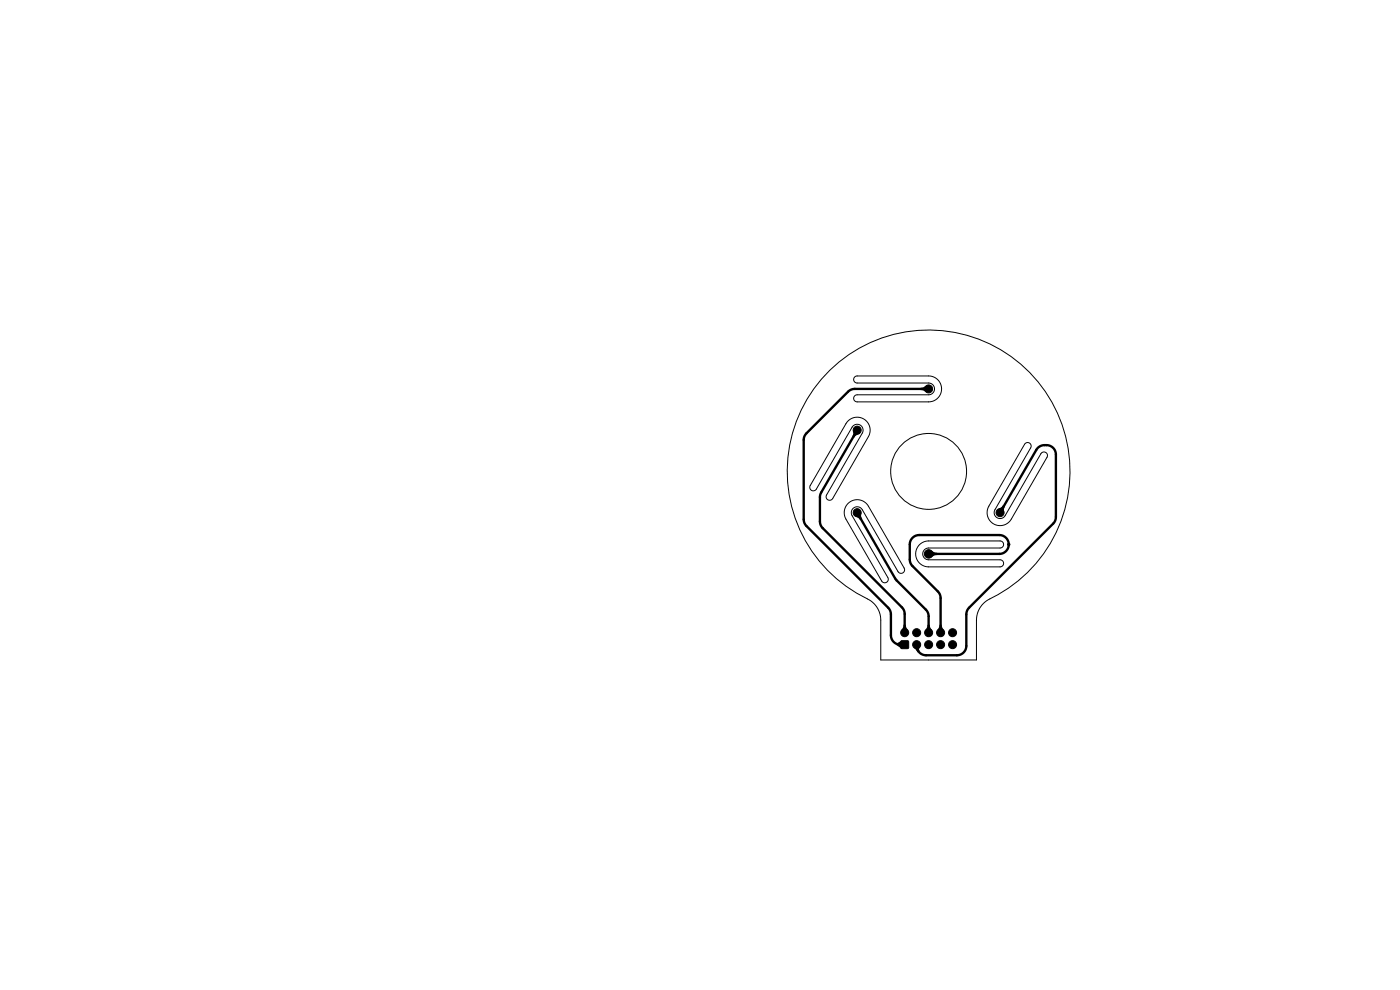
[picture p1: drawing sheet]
<svg xmlns="http://www.w3.org/2000/svg" width="297mm" height="210mm" viewBox="0 0 297 210" stroke-linecap="round" stroke-linejoin="round" font-family="sans-serif">
<g fill="#000" stroke="#000" stroke-width=".21">
<path d="M191.1 136h1.6v1.5h-1.6z"/>
<circle cx="181.8" cy="91.2" r=".85"/>
<circle cx="197" cy="82.5" r=".85"/>
<circle cx="181.8" cy="108.7" r=".85"/>
<circle cx="197" cy="117.5" r=".9"/>
<circle cx="212.2" cy="108.7" r=".85"/>
<circle cx="214" cy="115.5" r=".25"/>
<circle cx="191.9" cy="134.2" r=".85"/>
<circle cx="194.5" cy="134.2" r=".85"/>
<circle cx="194.5" cy="136.8" r=".85"/>
<circle cx="197" cy="134.2" r=".85"/>
<circle cx="197" cy="136.8" r=".85"/>
<circle cx="199.5" cy="134.2" r=".85"/>
<circle cx="199.5" cy="136.8" r=".85"/>
<circle cx="202.1" cy="136.8" r=".85"/>
<circle cx="202.1" cy="134.2" r=".85"/>
</g>
<path d="M181.8 91.3l-7.7 13.5-.2 .7 .1 5.6 .5 .9 17 17 .4 1.1v4.1M197 82.5h-15.7l-.7 .1-.7 .5-8.8 8.8-.6 1.1v17.2l.2 .8 .4 .6 17.4 17.4 .5 1.2v4.6a2 2 0 0 0 2 2h.9M181.8 108.8l8.2 14.1 6.7 6.8 .3 .9v3.6M197 117.5h15a2 2 0 0 0 2-2 2 2 0 0 0-2-2h-17a2 2 0 0 0-2 2v3.3l.3 .9 5.7 5.8 .4 .7 .1 .7v7.3M212.2 108.8l7.7-13.4a2.26 2.26 0 0 1 2.4-1 2.26 2.26 0 0 1 1.7 2v13.3l-.2 .8-.4 .6-18 18.1-.4 1v6.8a2 2 0 0 1-2 2h-6.5a2.02 2.02 0 0 1-2-2.2" fill="none" stroke="#000" stroke-width=".5"/>
<path d="M181 91.3h.9l.5 .6-1.2 .9-.4-.2 .2-.5zM195.3 82.3l.6-.2 .8-.4 .3 .8-.3 .8-.8-.4-.6-.2zM181.8 108.8h.9v.8l.2 .5-.4 .2-1.2-.9zM197.3 116.7l.9 .4 .6 .2v.4l-.6 .2-.9 .4-.3-.8zM211.6 108.1l1.2-.9 .4 .2-.2 .5v.8l-.8 .1zM190.4 136.4l.8-.5 .7 .9-.8 .7-.9-.6zM191.7 132.5h.5l.1 .6 .4 .8-.8 .3-.8-.3 .5-.8zM194.5 136.8h.8v.3a.82 .82 0 0 0-.2 1l-.4 .3-.8-1zM196.8 132.5h.4l.2 .6 .4 .8-.8 .3-.8-.3 .4-.8zM199.3 132.5h.5l.1 .6 .4 .8-.8 .3-.7-.3 .4-.8z" fill="#000"/>
<g fill="none" stroke="#000" stroke-width=".21">
<path d="M176 78.5a30 30 0 0 1 45.8 4.7 30 30 0 0 1-12.5 44.3 5 5 0 0 0-2.1 4.1v8.4h-20.3v-8.4a5 5 0 0 0-2.9-4.6 30 30 0 0 1-8-48.5zM181.3 80l.5-.3h15.2a2.75 2.75 0 0 1 2.8 2.8 2.75 2.75 0 0 1-2.8 2.8h-15.2a.75 .75 0 0 1-.7-.8 .75 .75 0 0 1 .7-.8h15.2a1.25 1.25 0 0 0 1.3-1.2 1.25 1.25 0 0 0-1.3-1.2h-15.2a.75 .75 0 0 1-.6-.5 .75 .75 0 0 1 .1-.8zM179.9 89.3a2.75 2.75 0 0 1 3.6-.2 2.75 2.75 0 0 1 .7 3.5l-7.5 13.2a.75 .75 0 0 1-1.1 .2 .75 .75 0 0 1-.2-1l7.5-13.1a1.25 1.25 0 0 0-.4-1.7 1.25 1.25 0 0 0-1.7 .4l-7.6 13.2a.75 .75 0 0 1-1 .2 .75 .75 0 0 1-.3-1zM217.5 94.1a.75 .75 0 0 1 1-.1 .75 .75 0 0 1 .2 1l-7.6 13.1a1.25 1.25 0 0 0 .4 1.7 1.25 1.25 0 0 0 1.7-.4l7.6-13.1a.75 .75 0 0 1 1-.3 .75 .75 0 0 1 .3 1l-7.6 13.1a2.75 2.75 0 0 1-3.7 1 2.75 2.75 0 0 1-1-3.7zM179.9 106.8a2.75 2.75 0 0 1 4.3 .6l7.6 13.1a.75 .75 0 0 1-.3 1 .75 .75 0 0 1-1-.3l-7.6-13.1a1.25 1.25 0 0 0-1.7-.4 1.25 1.25 0 0 0-.4 1.7l7.5 13.1a.75 .75 0 0 1-.2 1 .75 .75 0 0 1-1.1-.3l-7.5-13.1a2.75 2.75 0 0 1 .4-3.3zM195.1 115.6a2.75 2.75 0 0 1 1.9-.8h15.2a.75 .75 0 0 1 .7 .7 .75 .75 0 0 1-.7 .7h-15.2a1.25 1.25 0 0 0-1.2 1.3 1.25 1.25 0 0 0 1.2 1.3h15.2a.75 .75 0 0 1 .7 .7 .75 .75 0 0 1-.7 .7h-15.2a2.75 2.75 0 0 1-2.5-1.6 2.75 2.75 0 0 1 .6-3z"/>
<circle cx="197" cy="100" r="8"/>
</g>
</svg>
